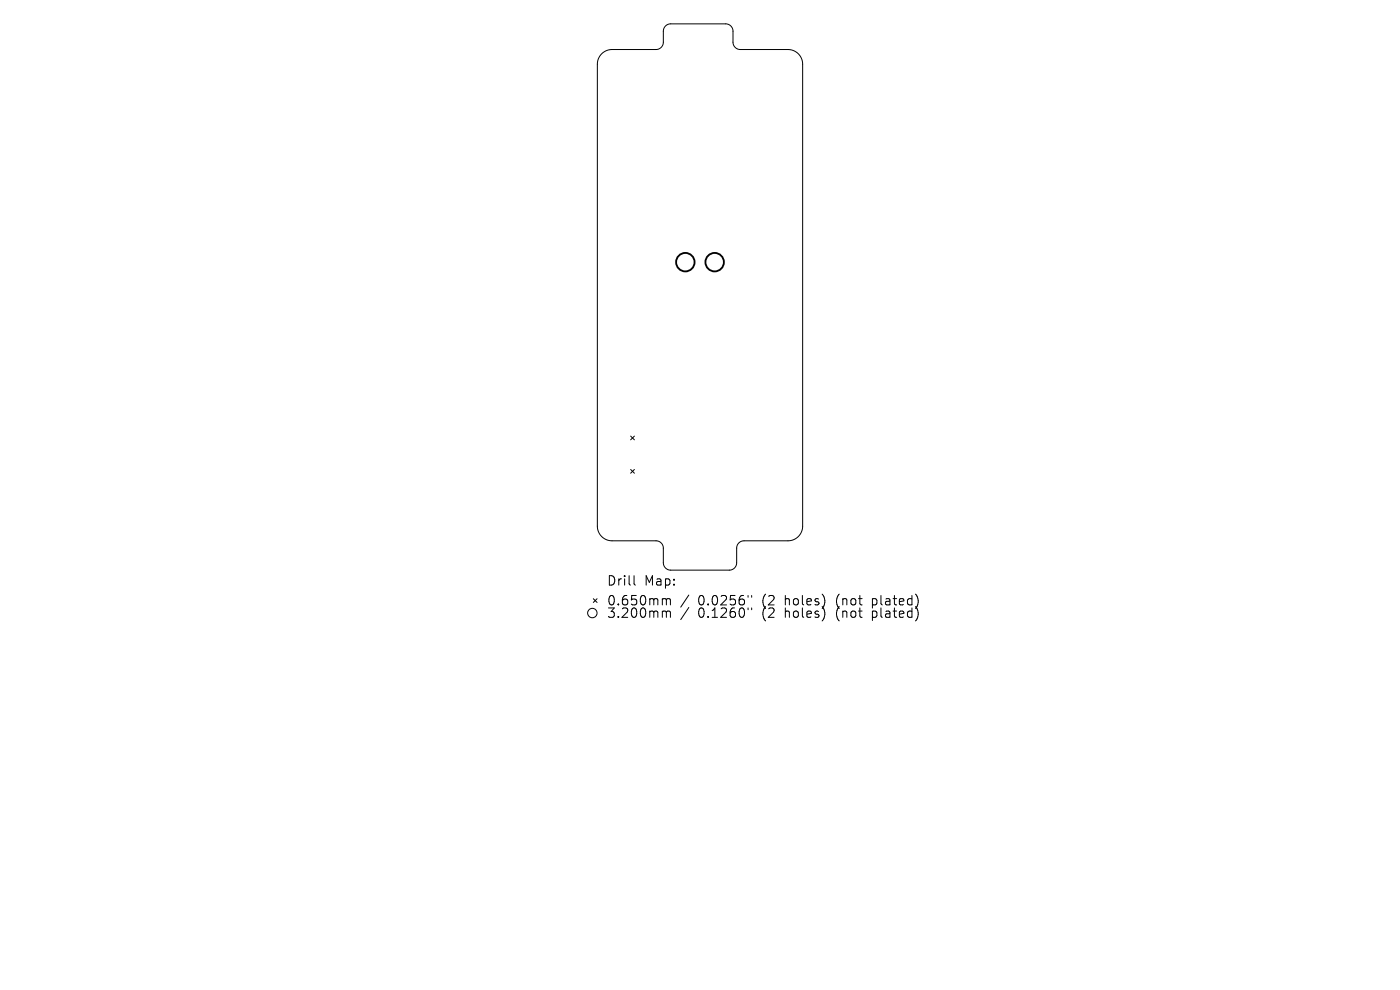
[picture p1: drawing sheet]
<svg xmlns="http://www.w3.org/2000/svg" width="297mm" height="210mm" viewBox="0 0 297 210" stroke-linecap="round" stroke-linejoin="round" font-family="sans-serif">
<defs><g id="words">
<g font-size="2.8">
<text x="128.7" y="124.5">Drill</text>
<text x="136.7" y="124.5">Map:</text>
<text x="128.7" y="128.7">0.650mm</text>
<text x="128.7" y="131.3">3.200mm</text>
<text x="148.1" y="128.7">0.0256&quot;</text>
<text x="148.1" y="131.3">0.1260&quot;</text>
<text x="161.8" y="128.7">(2</text>
<text x="161.8" y="131.3">(2</text>
<text x="166.8" y="128.7">holes)</text>
<text x="166.8" y="131.3">holes)</text>
<text x="177.9" y="128.7">(not</text>
<text x="177.9" y="131.3">(not</text>
<text x="185.7" y="128.7">plated)</text>
<text x="185.7" y="131.3">plated)</text>
</g>
</g></defs>
<g fill="none" stroke="#000" stroke-width=".21">
<path d="M127.6 11.4a3.1 3.1 0 0 1 2.2-.9h9.4a1.56 1.56 0 0 0 1.5-1.6v-2.3a1.56 1.56 0 0 1 1.6-1.5h11.6a1.56 1.56 0 0 1 1.6 1.5v2.3a1.56 1.56 0 0 0 1.6 1.6h10.1a3.1 3.1 0 0 1 3.1 3.1v98a3.1 3.1 0 0 1-3.1 3.1h-9.4a1.56 1.56 0 0 0-1.5 1.6v3.1a1.56 1.56 0 0 1-1.6 1.5h-12.4a1.56 1.56 0 0 1-1.6-1.5v-3.1a1.56 1.56 0 0 0-1.5-1.6h-9.4a3.1 3.1 0 0 1-3.1-3.1v-98a3.1 3.1 0 0 1 .9-2.2zM133.8 92.5l.8 .8M133.8 99.6l.8 .8M134.6 92.5l-.8 .8M134.6 99.6l-.8 .8M125.9 127l.8 .8M126.7 127l-.8 .8M134.5 122.1v1.7l.3 .3M140.8 127h.3l.3 .3M140.8 129.6h.3l.3 .3M141.4 127.3l.3-.3 .4 .1 .1 1.2M141.4 127.3v1"/>
<path d="M141.4 129.9v1.1M141.4 129.9l.3-.3 .4 .1 .1 1.3M146.1 126.2l-1.7 2.6M146.1 128.9l-1.7 2.5M158.7 126.3v.4M158.7 129v.3M159.5 126.3v.4M159.5 129v.3"/>
<circle cx="125.7" cy="130" r="1"/>
</g>
<g fill="none" stroke="#000" stroke-width=".39">
<circle cx="145.4" cy="55.6" r="1.96"/>
<circle cx="151.6" cy="55.6" r="1.96"/>
</g>
<use href="#words"/>
</svg>
